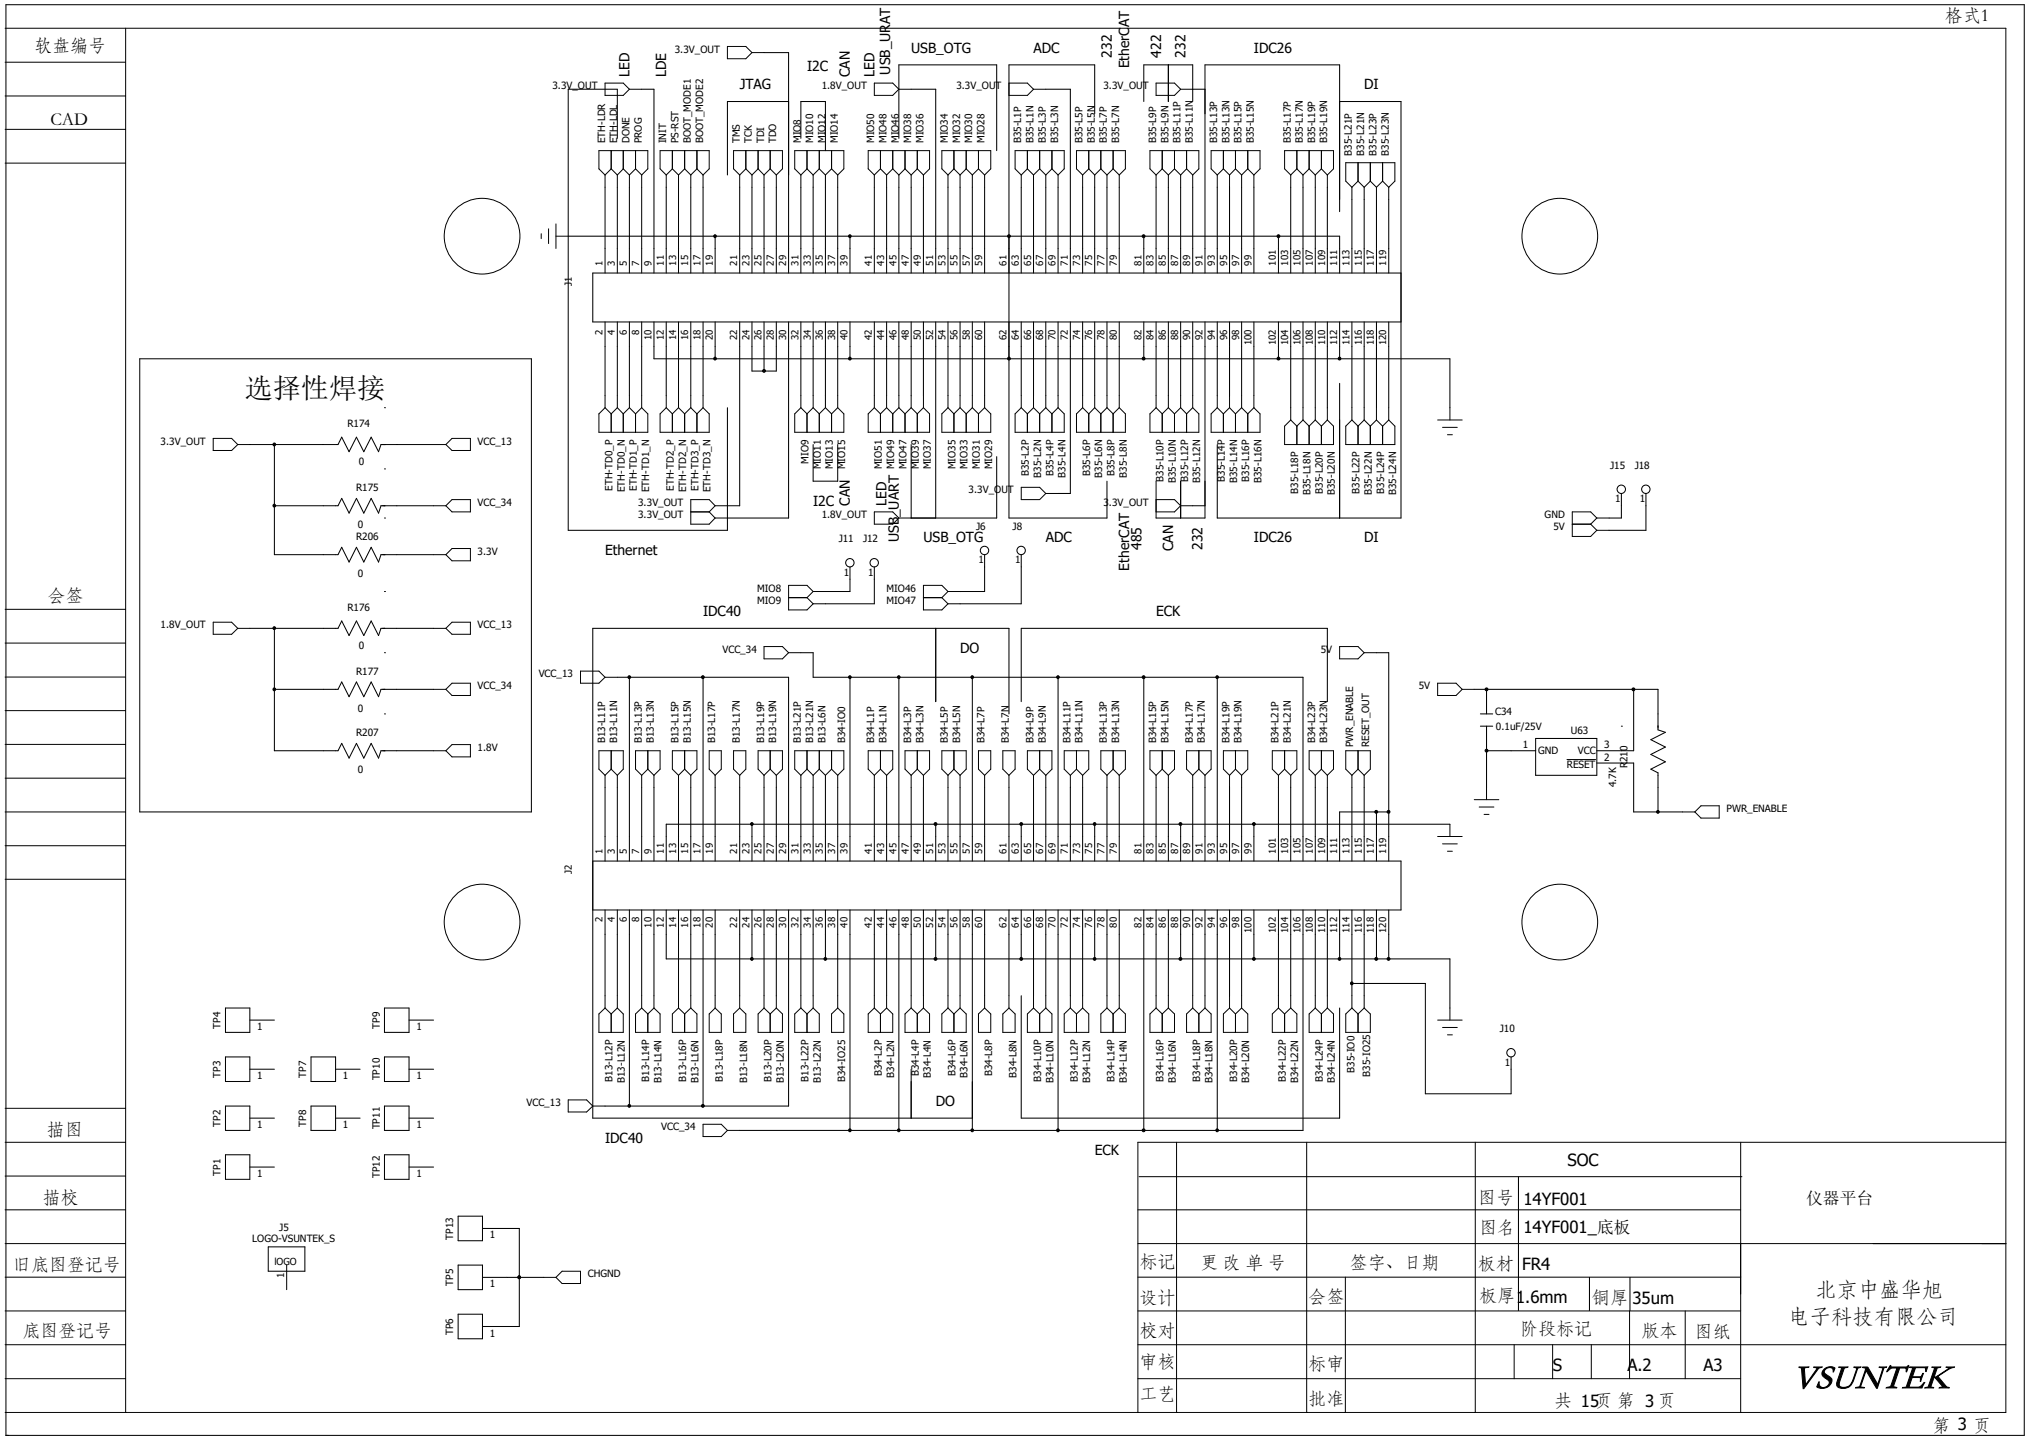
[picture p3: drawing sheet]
<svg xmlns="http://www.w3.org/2000/svg" width="420mm" height="297mm" viewBox="0 0 420 297" stroke-linecap="round" stroke-linejoin="round" font-family="sans-serif">
<defs><g id="words">
<text font-size="7.3" x="370.8" y="287.1">VSUNTEK</text>
<text font-size="5.8" x="50.7" y="82.3">选择性焊接</text>
<g font-size="4.4">
<text x="375.6" y="268">北京中盛华旭</text>
<text x="370" y="273.6">电子科技有限公司</text>
</g>
<g font-size="3.7">
<text x="402.4" y="4.4">格式1</text>
<text x="7.1" y="10.5">软盘编号</text>
<text x="10.5" y="26">CAD</text>
<text x="9.8" y="124.2">会签</text>
<text x="9.7" y="234.8">描图</text>
<text x="8.8" y="248.9">描校</text>
<text x="305.8" y="248.8">图号</text>
<text x="306" y="255.1">图名</text>
<text x="2.6" y="262.7">旧底图登记号</text>
<text x="235.8" y="262.1">标记</text>
<text x="248.4" y="262.2">更 改 单 号</text>
<text x="279.2" y="262.2">签字、日期</text>
<text x="305.8" y="262.4">板材</text>
<text x="235.8" y="269.5">设计</text>
<text x="270.7" y="269.3">会签</text>
<text x="306" y="269">板厚1.6mm</text>
<text x="329.4" y="269.5">铜厚</text>
<text x="4.6" y="276.4">底图登记号</text>
<text x="235.8" y="276.3">校对</text>
<text x="314.5" y="276">阶段标记</text>
<text x="339.6" y="276.4">版本</text>
<text x="350.6" y="276.6">图纸</text>
<text x="235.8" y="282.7">审核</text>
<text x="270.7" y="283.3">标审</text>
<text x="235.8" y="289.4">工艺</text>
<text x="270.7" y="290.4">批准</text>
<text x="321.5" y="290.8">共 15页 第 3页</text>
<text x="399.8" y="296">第 3 页</text>
</g>
<g font-size="3.5">
<text x="324.3" y="241.1">SOC</text>
<text x="315.2" y="249.3">14YF001</text>
<text x="373.7" y="249">仪器平台</text>
<text x="315.2" y="255.1">14YF001_底板</text>
<text x="314.9" y="262.7">FR4</text>
<text x="337.7" y="269.8">35um</text>
<text x="321.3" y="283.5">S</text>
<text x="336.7" y="283.5">A.2</text>
<text x="352.4" y="283.5">A3</text>
</g>
<g font-size="2.9">
<text x="188.5" y="10.9">USB_OTG</text>
<text x="213.8" y="10.9">ADC</text>
<text x="230" y="11.9" transform="rotate(-90 230 11.9)">232</text>
<text x="240.2" y="11.9" transform="rotate(-90 240.2 11.9)">422</text>
<text x="245.3" y="11.9" transform="rotate(-90 245.3 11.9)">232</text>
<text x="259.4" y="10.9">IDC26</text>
<text x="130.2" y="15.9" transform="rotate(-90 130.2 15.9)">LED</text>
<text x="137.8" y="15.9" transform="rotate(-90 137.8 15.9)">LDE</text>
<text x="167" y="14.6">I2C</text>
<text x="175.9" y="15.9" transform="rotate(-90 175.9 15.9)">CAN</text>
<text x="180.9" y="15.9" transform="rotate(-90 180.9 15.9)">LED</text>
<text x="184.2" y="15.4" transform="rotate(-90 184.2 15.4)">USB_URAT</text>
<text x="233.6" y="14.1" transform="rotate(-90 233.6 14.1)">EtherCAT</text>
<text x="153" y="18.5">JTAG</text>
<text x="282.2" y="18.5">DI</text>
<text x="168.2" y="104.6">I2C</text>
<text x="175.9" y="104.6" transform="rotate(-90 175.9 104.6)">CAN</text>
<text x="183.4" y="104.6" transform="rotate(-90 183.4 104.6)">LED</text>
<text x="186" y="112.2" transform="rotate(-90 186 112.2)">USB_UART</text>
<text x="191.1" y="112.2">USB_OTG</text>
<text x="216.4" y="112.2">ADC</text>
<text x="236.1" y="113.7" transform="rotate(-90 236.1 113.7)">485</text>
<text x="242.7" y="114" transform="rotate(-90 242.7 114)">CAN</text>
<text x="248.8" y="113.7" transform="rotate(-90 248.8 113.7)">232</text>
<text x="259.4" y="112.2">IDC26</text>
<text x="282.2" y="112.2">DI</text>
<text x="125.2" y="114.7">Ethernet</text>
<text x="233.6" y="118" transform="rotate(-90 233.6 118)">EtherCAT</text>
<text x="145.5" y="127.4">IDC40</text>
<text x="239.2" y="127.4">ECK</text>
<text x="198.6" y="135">DO</text>
<text x="193.6" y="228.8">DO</text>
<text x="125.2" y="236.3">IDC40</text>
<text x="226.5" y="238.8">ECK</text>
</g>
<g font-size="2.1">
<text x="139.6" y="10.9">3.3V_OUT</text>
<text x="114.3" y="18.5">3.3V_OUT</text>
<text x="170" y="18.5">1.8V_OUT</text>
<text x="197.9" y="18.5">3.3V_OUT</text>
<text x="228.3" y="18.5">3.3V_OUT</text>
<text x="125.2" y="29.6" transform="rotate(-90 125.2 29.6)">ETH-LDR</text>
<text x="127.7" y="29.6" transform="rotate(-90 127.7 29.6)">ETH-LDL</text>
<text x="130.2" y="29.6" transform="rotate(-90 130.2 29.6)">DONE</text>
<text x="132.8" y="29.6" transform="rotate(-90 132.8 29.6)">PROG</text>
<text x="137.8" y="29.6" transform="rotate(-90 137.8 29.6)">INIT</text>
<text x="140.4" y="29.6" transform="rotate(-90 140.4 29.6)">PS-RST</text>
<text x="142.9" y="29.6" transform="rotate(-90 142.9 29.6)">BOOT_MODE1</text>
<text x="145.5" y="29.6" transform="rotate(-90 145.5 29.6)">BOOT_MODE2</text>
<text x="153" y="29.6" transform="rotate(-90 153 29.6)">TMS</text>
<text x="155.6" y="29.6" transform="rotate(-90 155.6 29.6)">TCK</text>
<text x="158.1" y="29.6" transform="rotate(-90 158.1 29.6)">TDI</text>
<text x="160.6" y="29.6" transform="rotate(-90 160.6 29.6)">TDO</text>
<text x="165.7" y="29.6" transform="rotate(-90 165.7 29.6)">MIO8</text>
<text x="168.2" y="29.6" transform="rotate(-90 168.2 29.6)">MIO10</text>
<text x="170.8" y="29.6" transform="rotate(-90 170.8 29.6)">MIO12</text>
<text x="173.3" y="29.6" transform="rotate(-90 173.3 29.6)">MIO14</text>
<text x="180.9" y="29.6" transform="rotate(-90 180.9 29.6)">MIO50</text>
<text x="183.4" y="29.6" transform="rotate(-90 183.4 29.6)">MIO48</text>
<text x="186" y="29.6" transform="rotate(-90 186 29.6)">MIO46</text>
<text x="188.5" y="29.6" transform="rotate(-90 188.5 29.6)">MIO38</text>
<text x="191" y="29.6" transform="rotate(-90 191 29.6)">MIO36</text>
<text x="196.1" y="29.6" transform="rotate(-90 196.1 29.6)">MIO34</text>
<text x="198.6" y="29.6" transform="rotate(-90 198.6 29.6)">MIO32</text>
<text x="201.2" y="29.6" transform="rotate(-90 201.2 29.6)">MIO30</text>
<text x="203.7" y="29.6" transform="rotate(-90 203.7 29.6)">MIO28</text>
<text x="211.3" y="29.6" transform="rotate(-90 211.3 29.6)">B35-L1P</text>
<text x="213.8" y="29.6" transform="rotate(-90 213.8 29.6)">B35-L1N</text>
<text x="216.4" y="29.6" transform="rotate(-90 216.4 29.6)">B35-L3P</text>
<text x="218.9" y="29.6" transform="rotate(-90 218.9 29.6)">B35-L3N</text>
<text x="224" y="29.6" transform="rotate(-90 224 29.6)">B35-L5P</text>
<text x="226.5" y="29.6" transform="rotate(-90 226.5 29.6)">B35-L5N</text>
<text x="229" y="29.6" transform="rotate(-90 229 29.6)">B35-L7P</text>
<text x="231.6" y="29.6" transform="rotate(-90 231.6 29.6)">B35-L7N</text>
<text x="239.2" y="29.6" transform="rotate(-90 239.2 29.6)">B35-L9P</text>
<text x="241.7" y="29.6" transform="rotate(-90 241.7 29.6)">B35-L9N</text>
<text x="244.3" y="29.6" transform="rotate(-90 244.3 29.6)">B35-L11P</text>
<text x="246.8" y="29.6" transform="rotate(-90 246.8 29.6)">B35-L11N</text>
<text x="251.8" y="29.6" transform="rotate(-90 251.8 29.6)">B35-L13P</text>
<text x="254.4" y="29.6" transform="rotate(-90 254.4 29.6)">B35-L13N</text>
<text x="256.9" y="29.6" transform="rotate(-90 256.9 29.6)">B35-L15P</text>
<text x="259.4" y="29.6" transform="rotate(-90 259.4 29.6)">B35-L15N</text>
<text x="267" y="29.6" transform="rotate(-90 267 29.6)">B35-L17P</text>
<text x="269.6" y="29.6" transform="rotate(-90 269.6 29.6)">B35-L17N</text>
<text x="272.1" y="29.6" transform="rotate(-90 272.1 29.6)">B35-L19P</text>
<text x="274.6" y="29.6" transform="rotate(-90 274.6 29.6)">B35-L19N</text>
<text x="279.7" y="32.2" transform="rotate(-90 279.7 32.2)">B35-L21P</text>
<text x="282.2" y="32.2" transform="rotate(-90 282.2 32.2)">B35-L21N</text>
<text x="284.8" y="32.2" transform="rotate(-90 284.8 32.2)">B35-L23P</text>
<text x="287.3" y="32.2" transform="rotate(-90 287.3 32.2)">B35-L23N</text>
<text x="71.9" y="88.4">R174</text>
<text x="33.2" y="91.9">3.3V_OUT</text>
<text x="98.8" y="91.9">VCC_13</text>
<text x="167.3" y="95.9" transform="rotate(-90 167.3 95.9)">MIO9</text>
<text x="73.7" y="101.6">R175</text>
<text x="74.3" y="96.3">0</text>
<text x="126.7" y="101.5" transform="rotate(-90 126.7 101.5)">ETH-TD0_P</text>
<text x="129.3" y="101.8" transform="rotate(-90 129.3 101.8)">ETH-TD0_N</text>
<text x="131.8" y="101.5" transform="rotate(-90 131.8 101.5)">ETH-TD1_P</text>
<text x="134.3" y="101.8" transform="rotate(-90 134.3 101.8)">ETH-TD1_N</text>
<text x="139.4" y="101.5" transform="rotate(-90 139.4 101.5)">ETH-TD2_P</text>
<text x="141.9" y="101.8" transform="rotate(-90 141.9 101.8)">ETH-TD2_N</text>
<text x="144.5" y="101.5" transform="rotate(-90 144.5 101.5)">ETH-TD3_P</text>
<text x="147" y="101.8" transform="rotate(-90 147 101.8)">ETH-TD3_N</text>
<text x="169.8" y="97.1" transform="rotate(-90 169.8 97.1)">MIO11</text>
<text x="172.3" y="97.1" transform="rotate(-90 172.3 97.1)">MIO13</text>
<text x="174.9" y="97.1" transform="rotate(-90 174.9 97.1)">MIO15</text>
<text x="182.5" y="97.1" transform="rotate(-90 182.5 97.1)">MIO51</text>
<text x="185" y="97.1" transform="rotate(-90 185 97.1)">MIO49</text>
<text x="187.5" y="97.1" transform="rotate(-90 187.5 97.1)">MIO47</text>
<text x="190.1" y="97.1" transform="rotate(-90 190.1 97.1)">MIO39</text>
<text x="192.6" y="97.1" transform="rotate(-90 192.6 97.1)">MIO37</text>
<text x="197.7" y="97.1" transform="rotate(-90 197.7 97.1)">MIO35</text>
<text x="200.2" y="97.1" transform="rotate(-90 200.2 97.1)">MIO33</text>
<text x="202.7" y="97.1" transform="rotate(-90 202.7 97.1)">MIO31</text>
<text x="205.3" y="97.1" transform="rotate(-90 205.3 97.1)">MIO29</text>
<text x="212.8" y="98.5" transform="rotate(-90 212.8 98.5)">B35-L2P</text>
<text x="215.4" y="98.8" transform="rotate(-90 215.4 98.8)">B35-L2N</text>
<text x="217.9" y="98.5" transform="rotate(-90 217.9 98.5)">B35-L4P</text>
<text x="220.5" y="98.8" transform="rotate(-90 220.5 98.8)">B35-L4N</text>
<text x="225.5" y="98.5" transform="rotate(-90 225.5 98.5)">B35-L6P</text>
<text x="228" y="98.8" transform="rotate(-90 228 98.8)">B35-L6N</text>
<text x="230.6" y="98.5" transform="rotate(-90 230.6 98.5)">B35-L8P</text>
<text x="233.1" y="98.8" transform="rotate(-90 233.1 98.8)">B35-L8N</text>
<text x="240.7" y="99.7" transform="rotate(-90 240.7 99.7)">B35-L10P</text>
<text x="243.3" y="99.9" transform="rotate(-90 243.3 99.9)">B35-L10N</text>
<text x="245.8" y="99.7" transform="rotate(-90 245.8 99.7)">B35-L12P</text>
<text x="248.3" y="99.9" transform="rotate(-90 248.3 99.9)">B35-L12N</text>
<text x="253.4" y="99.7" transform="rotate(-90 253.4 99.7)">B35-L14P</text>
<text x="255.9" y="99.9" transform="rotate(-90 255.9 99.9)">B35-L14N</text>
<text x="258.4" y="99.7" transform="rotate(-90 258.4 99.7)">B35-L16P</text>
<text x="261" y="99.9" transform="rotate(-90 261 99.9)">B35-L16N</text>
<text x="333.1" y="97">J15</text>
<text x="338.2" y="97">J18</text>
<text x="98.8" y="104.6">VCC_34</text>
<text x="132" y="107.1">3.3V_OUT</text>
<text x="132" y="104.6">3.3V_OUT</text>
<text x="170" y="107.1">1.8V_OUT</text>
<text x="200.4" y="102.1">3.3V_OUT</text>
<text x="228.3" y="104.6">3.3V_OUT</text>
<text x="268.6" y="102.2" transform="rotate(-90 268.6 102.2)">B35-L18P</text>
<text x="271.1" y="102.4" transform="rotate(-90 271.1 102.4)">B35-L18N</text>
<text x="273.7" y="102.2" transform="rotate(-90 273.7 102.2)">B35-L20P</text>
<text x="276.2" y="102.4" transform="rotate(-90 276.2 102.4)">B35-L20N</text>
<text x="281.3" y="102.2" transform="rotate(-90 281.3 102.2)">B35-L22P</text>
<text x="283.8" y="102.4" transform="rotate(-90 283.8 102.4)">B35-L22N</text>
<text x="286.3" y="102.2" transform="rotate(-90 286.3 102.2)">B35-L24P</text>
<text x="288.9" y="102.4" transform="rotate(-90 288.9 102.4)">B35-L24N</text>
<text x="319.6" y="107.1">GND</text>
<text x="334.2" y="103.9">1</text>
<text x="339.3" y="103.9">1</text>
<text x="73.7" y="111.7">R206</text>
<text x="74" y="109.2">0</text>
<text x="173.5" y="112.2">J11</text>
<text x="178.6" y="112.2">J12</text>
<text x="201.9" y="109.7">J6</text>
<text x="209.5" y="109.7">J8</text>
<text x="321.4" y="109.7">5V</text>
<text x="74" y="119.3">0</text>
<text x="98.8" y="114.7">3.3V</text>
<text x="174.6" y="119.1">1</text>
<text x="179.6" y="119.1">1</text>
<text x="202.4" y="116.5">1</text>
<text x="210" y="116.5">1</text>
<text x="156.6" y="122.3">MIO8</text>
<text x="156.6" y="124.9">MIO9</text>
<text x="183.4" y="122.3">MIO46</text>
<text x="183.4" y="124.9">MIO47</text>
<text x="33.2" y="130">1.8V_OUT</text>
<text x="71.9" y="126.4">R176</text>
<text x="98.8" y="130">VCC_13</text>
<text x="74.3" y="134.3">0</text>
<text x="149.5" y="135">VCC_34</text>
<text x="273.3" y="135">5V</text>
<text x="73.7" y="139.6">R177</text>
<text x="98.8" y="142.6">VCC_34</text>
<text x="111.5" y="140.1">VCC_13</text>
<text x="293.5" y="142.6">5V</text>
<text x="74" y="147.2">0</text>
<text x="309.3" y="147.9">C34</text>
<text x="73.7" y="152.2">R207</text>
<text x="98.8" y="155.3">1.8V</text>
<text x="125.2" y="153.8" transform="rotate(-90 125.2 153.8)">B13-L11P</text>
<text x="127.7" y="153.8" transform="rotate(-90 127.7 153.8)">B13-L11N</text>
<text x="132.8" y="153.8" transform="rotate(-90 132.8 153.8)">B13-L13P</text>
<text x="135.3" y="153.8" transform="rotate(-90 135.3 153.8)">B13-L13N</text>
<text x="140.4" y="153.8" transform="rotate(-90 140.4 153.8)">B13-L15P</text>
<text x="142.9" y="153.8" transform="rotate(-90 142.9 153.8)">B13-L15N</text>
<text x="148" y="153.8" transform="rotate(-90 148 153.8)">B13-L17P</text>
<text x="153" y="153.8" transform="rotate(-90 153 153.8)">B13-L17N</text>
<text x="158.1" y="153.8" transform="rotate(-90 158.1 153.8)">B13-L19P</text>
<text x="160.6" y="153.8" transform="rotate(-90 160.6 153.8)">B13-L19N</text>
<text x="165.7" y="153.8" transform="rotate(-90 165.7 153.8)">B13-L21P</text>
<text x="168.2" y="153.8" transform="rotate(-90 168.2 153.8)">B13-L21N</text>
<text x="170.8" y="153.8" transform="rotate(-90 170.8 153.8)">B13-L6N</text>
<text x="174.9" y="153.8" transform="rotate(-90 174.9 153.8)">B34-IO0</text>
<text x="180.9" y="153.8" transform="rotate(-90 180.9 153.8)">B34-L1P</text>
<text x="183.4" y="153.8" transform="rotate(-90 183.4 153.8)">B34-L1N</text>
<text x="188.5" y="153.8" transform="rotate(-90 188.5 153.8)">B34-L3P</text>
<text x="191" y="153.8" transform="rotate(-90 191 153.8)">B34-L3N</text>
<text x="196.1" y="153.8" transform="rotate(-90 196.1 153.8)">B34-L5P</text>
<text x="198.6" y="153.8" transform="rotate(-90 198.6 153.8)">B34-L5N</text>
<text x="203.7" y="153.8" transform="rotate(-90 203.7 153.8)">B34-L7P</text>
<text x="208.7" y="153.8" transform="rotate(-90 208.7 153.8)">B34-L7N</text>
<text x="213.8" y="153.8" transform="rotate(-90 213.8 153.8)">B34-L9P</text>
<text x="216.4" y="153.8" transform="rotate(-90 216.4 153.8)">B34-L9N</text>
<text x="221.4" y="153.8" transform="rotate(-90 221.4 153.8)">B34-L11P</text>
<text x="224" y="153.8" transform="rotate(-90 224 153.8)">B34-L11N</text>
<text x="229" y="153.8" transform="rotate(-90 229 153.8)">B34-L13P</text>
<text x="231.6" y="153.8" transform="rotate(-90 231.6 153.8)">B34-L13N</text>
<text x="239.2" y="153.8" transform="rotate(-90 239.2 153.8)">B34-L15P</text>
<text x="241.7" y="153.8" transform="rotate(-90 241.7 153.8)">B34-L15N</text>
<text x="246.8" y="153.8" transform="rotate(-90 246.8 153.8)">B34-L17P</text>
<text x="249.3" y="153.8" transform="rotate(-90 249.3 153.8)">B34-L17N</text>
<text x="254.4" y="153.8" transform="rotate(-90 254.4 153.8)">B34-L19P</text>
<text x="256.9" y="153.8" transform="rotate(-90 256.9 153.8)">B34-L19N</text>
<text x="264.5" y="153.8" transform="rotate(-90 264.5 153.8)">B34-L21P</text>
<text x="267" y="153.8" transform="rotate(-90 267 153.8)">B34-L21N</text>
<text x="272.1" y="153.8" transform="rotate(-90 272.1 153.8)">B34-L23P</text>
<text x="274.6" y="153.8" transform="rotate(-90 274.6 153.8)">B34-L23N</text>
<text x="280" y="154.5" transform="rotate(-90 280 154.5)">PWR_ENABLE</text>
<text x="283.2" y="154.5" transform="rotate(-90 283.2 154.5)">RESET_OUT</text>
<text x="309.5" y="151">0.1uF/25V</text>
<text x="315" y="154.8">1</text>
<text x="325" y="151.7">U63</text>
<text x="331.9" y="154.8">3</text>
<text x="74" y="159.9">0</text>
<text x="318.2" y="156">GND</text>
<text x="324.2" y="158.8">RESET</text>
<text x="326.4" y="156">VCC</text>
<text x="331.9" y="157.3">2</text>
<text x="336.7" y="158.9" transform="rotate(-90 336.7 158.9)">R210</text>
<text x="334.4" y="162.9" transform="rotate(-90 334.4 162.9)">4.7K</text>
<text x="357.2" y="167.9">PWR_ENABLE</text>
<text x="45.6" y="212.8" transform="rotate(-90 45.6 212.8)">TP4</text>
<text x="53.2" y="213.1">1</text>
<text x="78.6" y="212.8" transform="rotate(-90 78.6 212.8)">TP9</text>
<text x="86.1" y="213.1">1</text>
<text x="310.3" y="213.5">J10</text>
<text x="280.2" y="221.9" transform="rotate(-90 280.2 221.9)">B35-IO0</text>
<text x="311.4" y="220.4">1</text>
<text x="45.6" y="222.9" transform="rotate(-90 45.6 222.9)">TP3</text>
<text x="53.2" y="223.2">1</text>
<text x="63.3" y="222.9" transform="rotate(-90 63.3 222.9)">TP7</text>
<text x="71" y="223.2">1</text>
<text x="78.6" y="223.5" transform="rotate(-90 78.6 223.5)">TP10</text>
<text x="86.1" y="223.2">1</text>
<text x="126.7" y="223.8" transform="rotate(-90 126.7 223.8)">B13-L12P</text>
<text x="129.3" y="224" transform="rotate(-90 129.3 224)">B13-L12N</text>
<text x="134.3" y="223.8" transform="rotate(-90 134.3 223.8)">B13-L14P</text>
<text x="136.9" y="224" transform="rotate(-90 136.9 224)">B13-L14N</text>
<text x="141.9" y="223.8" transform="rotate(-90 141.9 223.8)">B13-L16P</text>
<text x="144.5" y="224" transform="rotate(-90 144.5 224)">B13-L16N</text>
<text x="149.5" y="223.8" transform="rotate(-90 149.5 223.8)">B13-L18P</text>
<text x="154.6" y="224" transform="rotate(-90 154.6 224)">B13-L18N</text>
<text x="159.6" y="223.8" transform="rotate(-90 159.6 223.8)">B13-L20P</text>
<text x="162.2" y="224" transform="rotate(-90 162.2 224)">B13-L20N</text>
<text x="167.3" y="223.8" transform="rotate(-90 167.3 223.8)">B13-L22P</text>
<text x="169.8" y="224" transform="rotate(-90 169.8 224)">B13-L22N</text>
<text x="174.9" y="223.9" transform="rotate(-90 174.9 223.9)">B34-IO25</text>
<text x="182.5" y="222.6" transform="rotate(-90 182.5 222.6)">B34-L2P</text>
<text x="185" y="222.9" transform="rotate(-90 185 222.9)">B34-L2N</text>
<text x="190.1" y="222.6" transform="rotate(-90 190.1 222.6)">B34-L4P</text>
<text x="192.6" y="222.9" transform="rotate(-90 192.6 222.9)">B34-L4N</text>
<text x="197.7" y="222.6" transform="rotate(-90 197.7 222.6)">B34-L6P</text>
<text x="200.2" y="222.9" transform="rotate(-90 200.2 222.9)">B34-L6N</text>
<text x="205.3" y="222.6" transform="rotate(-90 205.3 222.6)">B34-L8P</text>
<text x="210.3" y="222.9" transform="rotate(-90 210.3 222.9)">B34-L8N</text>
<text x="215.4" y="223.8" transform="rotate(-90 215.4 223.8)">B34-L10P</text>
<text x="217.9" y="224" transform="rotate(-90 217.9 224)">B34-L10N</text>
<text x="223" y="223.8" transform="rotate(-90 223 223.8)">B34-L12P</text>
<text x="225.5" y="224" transform="rotate(-90 225.5 224)">B34-L12N</text>
<text x="230.6" y="223.8" transform="rotate(-90 230.6 223.8)">B34-L14P</text>
<text x="233.1" y="224" transform="rotate(-90 233.1 224)">B34-L14N</text>
<text x="240.7" y="223.8" transform="rotate(-90 240.7 223.8)">B34-L16P</text>
<text x="243.3" y="224" transform="rotate(-90 243.3 224)">B34-L16N</text>
<text x="248.3" y="223.8" transform="rotate(-90 248.3 223.8)">B34-L18P</text>
<text x="250.9" y="224" transform="rotate(-90 250.9 224)">B34-L18N</text>
<text x="255.9" y="223.8" transform="rotate(-90 255.9 223.8)">B34-L20P</text>
<text x="258.4" y="224" transform="rotate(-90 258.4 224)">B34-L20N</text>
<text x="266.1" y="223.8" transform="rotate(-90 266.1 223.8)">B34-L22P</text>
<text x="268.6" y="224" transform="rotate(-90 268.6 224)">B34-L22N</text>
<text x="273.7" y="223.8" transform="rotate(-90 273.7 223.8)">B34-L24P</text>
<text x="276.2" y="224" transform="rotate(-90 276.2 224)">B34-L24N</text>
<text x="283.5" y="222.7" transform="rotate(-90 283.5 222.7)">B35-IO25</text>
<text x="45.6" y="233" transform="rotate(-90 45.6 233)">TP2</text>
<text x="53.2" y="233.3">1</text>
<text x="63.3" y="233" transform="rotate(-90 63.3 233)">TP8</text>
<text x="71" y="233.3">1</text>
<text x="78.6" y="233.6" transform="rotate(-90 78.6 233.6)">TP11</text>
<text x="86.1" y="233.3">1</text>
<text x="108.9" y="228.8">VCC_13</text>
<text x="136.8" y="233.8">VCC_34</text>
<text x="45.6" y="243.2" transform="rotate(-90 45.6 243.2)">TP1</text>
<text x="53.2" y="243.5">1</text>
<text x="78.6" y="243.7" transform="rotate(-90 78.6 243.7)">TP12</text>
<text x="86.1" y="243.5">1</text>
<text x="52.2" y="256.9">LOGO-VSUNTEK_S</text>
<text x="57.8" y="254.6">J5</text>
<text x="93.8" y="256.4" transform="rotate(-90 93.8 256.4)">TP13</text>
<text x="101.3" y="256.2">1</text>
<text x="58.8" y="264.3" transform="rotate(-90 58.8 264.3)">1</text>
<text x="93.8" y="266" transform="rotate(-90 93.8 266)">TP5</text>
<text x="101.3" y="266.3">1</text>
<text x="121.6" y="264.2">CHGND</text>
<text x="93.8" y="276.1" transform="rotate(-90 93.8 276.1)">TP6</text>
<text x="101.3" y="276.4">1</text>
</g>
<g font-size="2">
<text x="118.3" y="59.2" transform="rotate(-90 118.3 59.2)">J1</text>
<text x="124.7" y="54.9" transform="rotate(-90 124.7 54.9)">1</text>
<text x="127.2" y="54.9" transform="rotate(-90 127.2 54.9)">3</text>
<text x="129.7" y="54.9" transform="rotate(-90 129.7 54.9)">5</text>
<text x="132.2" y="54.9" transform="rotate(-90 132.2 54.9)">7</text>
<text x="134.8" y="54.9" transform="rotate(-90 134.8 54.9)">9</text>
<text x="137.3" y="54.9" transform="rotate(-90 137.3 54.9)">11</text>
<text x="139.9" y="54.9" transform="rotate(-90 139.9 54.9)">13</text>
<text x="142.4" y="54.9" transform="rotate(-90 142.4 54.9)">15</text>
<text x="144.9" y="54.9" transform="rotate(-90 144.9 54.9)">17</text>
<text x="147.5" y="54.9" transform="rotate(-90 147.5 54.9)">19</text>
<text x="152.5" y="54.9" transform="rotate(-90 152.5 54.9)">21</text>
<text x="155.1" y="54.9" transform="rotate(-90 155.1 54.9)">23</text>
<text x="157.6" y="54.9" transform="rotate(-90 157.6 54.9)">25</text>
<text x="160.1" y="54.9" transform="rotate(-90 160.1 54.9)">27</text>
<text x="162.6" y="54.9" transform="rotate(-90 162.6 54.9)">29</text>
<text x="165.2" y="54.9" transform="rotate(-90 165.2 54.9)">31</text>
<text x="167.7" y="54.9" transform="rotate(-90 167.7 54.9)">33</text>
<text x="170.3" y="54.9" transform="rotate(-90 170.3 54.9)">35</text>
<text x="172.8" y="54.9" transform="rotate(-90 172.8 54.9)">37</text>
<text x="175.3" y="54.9" transform="rotate(-90 175.3 54.9)">39</text>
<text x="180.4" y="54.9" transform="rotate(-90 180.4 54.9)">41</text>
<text x="182.9" y="54.9" transform="rotate(-90 182.9 54.9)">43</text>
<text x="185.5" y="54.9" transform="rotate(-90 185.5 54.9)">45</text>
<text x="188" y="54.9" transform="rotate(-90 188 54.9)">47</text>
<text x="190.5" y="54.9" transform="rotate(-90 190.5 54.9)">49</text>
<text x="193.1" y="54.9" transform="rotate(-90 193.1 54.9)">51</text>
<text x="195.6" y="54.9" transform="rotate(-90 195.6 54.9)">53</text>
<text x="198.1" y="54.9" transform="rotate(-90 198.1 54.9)">55</text>
<text x="200.7" y="54.9" transform="rotate(-90 200.7 54.9)">57</text>
<text x="203.2" y="54.9" transform="rotate(-90 203.2 54.9)">59</text>
<text x="208.2" y="54.9" transform="rotate(-90 208.2 54.9)">61</text>
<text x="210.8" y="54.9" transform="rotate(-90 210.8 54.9)">63</text>
<text x="213.3" y="54.9" transform="rotate(-90 213.3 54.9)">65</text>
<text x="215.9" y="54.9" transform="rotate(-90 215.9 54.9)">67</text>
<text x="218.4" y="54.9" transform="rotate(-90 218.4 54.9)">69</text>
<text x="220.9" y="54.9" transform="rotate(-90 220.9 54.9)">71</text>
<text x="223.5" y="54.9" transform="rotate(-90 223.5 54.9)">73</text>
<text x="226" y="54.9" transform="rotate(-90 226 54.9)">75</text>
<text x="228.5" y="54.9" transform="rotate(-90 228.5 54.9)">77</text>
<text x="231.1" y="54.9" transform="rotate(-90 231.1 54.9)">79</text>
<text x="236.1" y="54.9" transform="rotate(-90 236.1 54.9)">81</text>
<text x="238.7" y="54.9" transform="rotate(-90 238.7 54.9)">83</text>
<text x="241.2" y="54.9" transform="rotate(-90 241.2 54.9)">85</text>
<text x="243.8" y="54.9" transform="rotate(-90 243.8 54.9)">87</text>
<text x="246.2" y="54.9" transform="rotate(-90 246.2 54.9)">89</text>
<text x="248.8" y="54.9" transform="rotate(-90 248.8 54.9)">91</text>
<text x="251.3" y="54.9" transform="rotate(-90 251.3 54.9)">93</text>
<text x="253.9" y="54.9" transform="rotate(-90 253.9 54.9)">95</text>
<text x="256.4" y="54.9" transform="rotate(-90 256.4 54.9)">97</text>
<text x="258.9" y="54.9" transform="rotate(-90 258.9 54.9)">99</text>
<text x="264" y="54.9" transform="rotate(-90 264 54.9)">101</text>
<text x="266.5" y="54.9" transform="rotate(-90 266.5 54.9)">103</text>
<text x="269.1" y="54.9" transform="rotate(-90 269.1 54.9)">105</text>
<text x="271.6" y="54.9" transform="rotate(-90 271.6 54.9)">107</text>
<text x="274.1" y="54.9" transform="rotate(-90 274.1 54.9)">109</text>
<text x="276.6" y="54.9" transform="rotate(-90 276.6 54.9)">111</text>
<text x="279.2" y="54.9" transform="rotate(-90 279.2 54.9)">113</text>
<text x="281.7" y="54.9" transform="rotate(-90 281.7 54.9)">115</text>
<text x="284.3" y="54.9" transform="rotate(-90 284.3 54.9)">117</text>
<text x="286.8" y="54.9" transform="rotate(-90 286.8 54.9)">119</text>
<text x="124.7" y="69.2" transform="rotate(-90 124.7 69.2)">2</text>
<text x="127.2" y="69.2" transform="rotate(-90 127.2 69.2)">4</text>
<text x="129.7" y="69.2" transform="rotate(-90 129.7 69.2)">6</text>
<text x="132.2" y="69.2" transform="rotate(-90 132.2 69.2)">8</text>
<text x="134.8" y="70.3" transform="rotate(-90 134.8 70.3)">10</text>
<text x="137.3" y="70.3" transform="rotate(-90 137.3 70.3)">12</text>
<text x="139.9" y="70.3" transform="rotate(-90 139.9 70.3)">14</text>
<text x="142.4" y="70.3" transform="rotate(-90 142.4 70.3)">16</text>
<text x="144.9" y="70.3" transform="rotate(-90 144.9 70.3)">18</text>
<text x="147.5" y="70.3" transform="rotate(-90 147.5 70.3)">20</text>
<text x="152.5" y="70.3" transform="rotate(-90 152.5 70.3)">22</text>
<text x="155.1" y="70.3" transform="rotate(-90 155.1 70.3)">24</text>
<text x="157.6" y="70.3" transform="rotate(-90 157.6 70.3)">26</text>
<text x="160.1" y="70.3" transform="rotate(-90 160.1 70.3)">28</text>
<text x="162.6" y="70.3" transform="rotate(-90 162.6 70.3)">30</text>
<text x="165.2" y="70.3" transform="rotate(-90 165.2 70.3)">32</text>
<text x="167.7" y="70.3" transform="rotate(-90 167.7 70.3)">34</text>
<text x="170.3" y="70.3" transform="rotate(-90 170.3 70.3)">36</text>
<text x="172.8" y="70.3" transform="rotate(-90 172.8 70.3)">38</text>
<text x="175.3" y="70.3" transform="rotate(-90 175.3 70.3)">40</text>
<text x="180.4" y="70.3" transform="rotate(-90 180.4 70.3)">42</text>
<text x="182.9" y="70.3" transform="rotate(-90 182.9 70.3)">44</text>
<text x="185.5" y="70.3" transform="rotate(-90 185.5 70.3)">46</text>
<text x="188" y="70.3" transform="rotate(-90 188 70.3)">48</text>
<text x="190.5" y="70.3" transform="rotate(-90 190.5 70.3)">50</text>
<text x="193.1" y="70.3" transform="rotate(-90 193.1 70.3)">52</text>
<text x="195.6" y="70.3" transform="rotate(-90 195.6 70.3)">54</text>
<text x="198.1" y="70.3" transform="rotate(-90 198.1 70.3)">56</text>
<text x="200.7" y="70.3" transform="rotate(-90 200.7 70.3)">58</text>
<text x="203.2" y="70.3" transform="rotate(-90 203.2 70.3)">60</text>
<text x="208.2" y="70.3" transform="rotate(-90 208.2 70.3)">62</text>
<text x="210.8" y="70.3" transform="rotate(-90 210.8 70.3)">64</text>
<text x="213.3" y="70.3" transform="rotate(-90 213.3 70.3)">66</text>
<text x="215.9" y="70.3" transform="rotate(-90 215.9 70.3)">68</text>
<text x="218.4" y="70.3" transform="rotate(-90 218.4 70.3)">70</text>
<text x="220.9" y="70.3" transform="rotate(-90 220.9 70.3)">72</text>
<text x="223.5" y="70.3" transform="rotate(-90 223.5 70.3)">74</text>
<text x="226" y="70.3" transform="rotate(-90 226 70.3)">76</text>
<text x="228.5" y="70.3" transform="rotate(-90 228.5 70.3)">78</text>
<text x="231.1" y="70.3" transform="rotate(-90 231.1 70.3)">80</text>
<text x="236.1" y="70.3" transform="rotate(-90 236.1 70.3)">82</text>
<text x="238.7" y="70.3" transform="rotate(-90 238.7 70.3)">84</text>
<text x="241.2" y="70.3" transform="rotate(-90 241.2 70.3)">86</text>
<text x="243.8" y="70.3" transform="rotate(-90 243.8 70.3)">88</text>
<text x="246.2" y="70.3" transform="rotate(-90 246.2 70.3)">90</text>
<text x="248.8" y="70.3" transform="rotate(-90 248.8 70.3)">92</text>
<text x="251.3" y="70.3" transform="rotate(-90 251.3 70.3)">94</text>
<text x="253.9" y="70.3" transform="rotate(-90 253.9 70.3)">96</text>
<text x="256.4" y="70.3" transform="rotate(-90 256.4 70.3)">98</text>
<text x="258.9" y="71.4" transform="rotate(-90 258.9 71.4)">100</text>
<text x="264" y="71.4" transform="rotate(-90 264 71.4)">102</text>
<text x="266.5" y="71.4" transform="rotate(-90 266.5 71.4)">104</text>
<text x="269.1" y="71.4" transform="rotate(-90 269.1 71.4)">106</text>
<text x="271.6" y="71.4" transform="rotate(-90 271.6 71.4)">108</text>
<text x="274.1" y="71.4" transform="rotate(-90 274.1 71.4)">110</text>
<text x="276.6" y="71.4" transform="rotate(-90 276.6 71.4)">112</text>
<text x="279.2" y="71.4" transform="rotate(-90 279.2 71.4)">114</text>
<text x="281.7" y="71.4" transform="rotate(-90 281.7 71.4)">116</text>
<text x="284.3" y="71.4" transform="rotate(-90 284.3 71.4)">118</text>
<text x="286.8" y="71.4" transform="rotate(-90 286.8 71.4)">120</text>
<text x="124.7" y="176.6" transform="rotate(-90 124.7 176.6)">1</text>
<text x="127.2" y="176.6" transform="rotate(-90 127.2 176.6)">3</text>
<text x="129.7" y="176.6" transform="rotate(-90 129.7 176.6)">5</text>
<text x="132.2" y="176.6" transform="rotate(-90 132.2 176.6)">7</text>
<text x="134.8" y="176.6" transform="rotate(-90 134.8 176.6)">9</text>
<text x="137.3" y="176.6" transform="rotate(-90 137.3 176.6)">11</text>
<text x="139.9" y="176.6" transform="rotate(-90 139.9 176.6)">13</text>
<text x="142.4" y="176.6" transform="rotate(-90 142.4 176.6)">15</text>
<text x="144.9" y="176.6" transform="rotate(-90 144.9 176.6)">17</text>
<text x="147.5" y="176.6" transform="rotate(-90 147.5 176.6)">19</text>
<text x="152.5" y="176.6" transform="rotate(-90 152.5 176.6)">21</text>
<text x="155.1" y="176.6" transform="rotate(-90 155.1 176.6)">23</text>
<text x="157.6" y="176.6" transform="rotate(-90 157.6 176.6)">25</text>
<text x="160.1" y="176.6" transform="rotate(-90 160.1 176.6)">27</text>
<text x="162.6" y="176.6" transform="rotate(-90 162.6 176.6)">29</text>
<text x="165.2" y="176.6" transform="rotate(-90 165.2 176.6)">31</text>
<text x="167.7" y="176.6" transform="rotate(-90 167.7 176.6)">33</text>
<text x="170.3" y="176.6" transform="rotate(-90 170.3 176.6)">35</text>
<text x="172.8" y="176.6" transform="rotate(-90 172.8 176.6)">37</text>
<text x="175.3" y="176.6" transform="rotate(-90 175.3 176.6)">39</text>
<text x="180.4" y="176.6" transform="rotate(-90 180.4 176.6)">41</text>
<text x="182.9" y="176.6" transform="rotate(-90 182.9 176.6)">43</text>
<text x="185.5" y="176.6" transform="rotate(-90 185.5 176.6)">45</text>
<text x="188" y="176.6" transform="rotate(-90 188 176.6)">47</text>
<text x="190.5" y="176.6" transform="rotate(-90 190.5 176.6)">49</text>
<text x="193.1" y="176.6" transform="rotate(-90 193.1 176.6)">51</text>
<text x="195.6" y="176.6" transform="rotate(-90 195.6 176.6)">53</text>
<text x="198.1" y="176.6" transform="rotate(-90 198.1 176.6)">55</text>
<text x="200.7" y="176.6" transform="rotate(-90 200.7 176.6)">57</text>
<text x="203.2" y="176.6" transform="rotate(-90 203.2 176.6)">59</text>
<text x="208.2" y="176.6" transform="rotate(-90 208.2 176.6)">61</text>
<text x="210.8" y="176.6" transform="rotate(-90 210.8 176.6)">63</text>
<text x="213.3" y="176.6" transform="rotate(-90 213.3 176.6)">65</text>
<text x="215.9" y="176.6" transform="rotate(-90 215.9 176.6)">67</text>
<text x="218.4" y="176.6" transform="rotate(-90 218.4 176.6)">69</text>
<text x="220.9" y="176.6" transform="rotate(-90 220.9 176.6)">71</text>
<text x="223.5" y="176.6" transform="rotate(-90 223.5 176.6)">73</text>
<text x="226" y="176.6" transform="rotate(-90 226 176.6)">75</text>
<text x="228.5" y="176.6" transform="rotate(-90 228.5 176.6)">77</text>
<text x="231.1" y="176.6" transform="rotate(-90 231.1 176.6)">79</text>
<text x="236.1" y="176.6" transform="rotate(-90 236.1 176.6)">81</text>
<text x="238.7" y="176.6" transform="rotate(-90 238.7 176.6)">83</text>
<text x="241.2" y="176.6" transform="rotate(-90 241.2 176.6)">85</text>
<text x="243.8" y="176.6" transform="rotate(-90 243.8 176.6)">87</text>
<text x="246.2" y="176.6" transform="rotate(-90 246.2 176.6)">89</text>
<text x="248.8" y="176.6" transform="rotate(-90 248.8 176.6)">91</text>
<text x="251.3" y="176.6" transform="rotate(-90 251.3 176.6)">93</text>
<text x="253.9" y="176.6" transform="rotate(-90 253.9 176.6)">95</text>
<text x="256.4" y="176.6" transform="rotate(-90 256.4 176.6)">97</text>
<text x="258.9" y="176.6" transform="rotate(-90 258.9 176.6)">99</text>
<text x="264" y="176.6" transform="rotate(-90 264 176.6)">101</text>
<text x="266.5" y="176.6" transform="rotate(-90 266.5 176.6)">103</text>
<text x="269.1" y="176.6" transform="rotate(-90 269.1 176.6)">105</text>
<text x="271.6" y="176.6" transform="rotate(-90 271.6 176.6)">107</text>
<text x="274.1" y="176.6" transform="rotate(-90 274.1 176.6)">109</text>
<text x="276.6" y="176.6" transform="rotate(-90 276.6 176.6)">111</text>
<text x="279.2" y="176.6" transform="rotate(-90 279.2 176.6)">113</text>
<text x="281.7" y="176.6" transform="rotate(-90 281.7 176.6)">115</text>
<text x="284.3" y="176.6" transform="rotate(-90 284.3 176.6)">117</text>
<text x="286.8" y="176.6" transform="rotate(-90 286.8 176.6)">119</text>
<text x="118.3" y="180.8" transform="rotate(-90 118.3 180.8)">J2</text>
<text x="124.7" y="190.8" transform="rotate(-90 124.7 190.8)">2</text>
<text x="127.2" y="190.8" transform="rotate(-90 127.2 190.8)">4</text>
<text x="129.7" y="190.8" transform="rotate(-90 129.7 190.8)">6</text>
<text x="132.2" y="190.8" transform="rotate(-90 132.2 190.8)">8</text>
<text x="134.8" y="191.9" transform="rotate(-90 134.8 191.9)">10</text>
<text x="137.3" y="191.9" transform="rotate(-90 137.3 191.9)">12</text>
<text x="139.9" y="191.9" transform="rotate(-90 139.9 191.9)">14</text>
<text x="142.4" y="191.9" transform="rotate(-90 142.4 191.9)">16</text>
<text x="144.9" y="191.9" transform="rotate(-90 144.9 191.9)">18</text>
<text x="147.5" y="191.9" transform="rotate(-90 147.5 191.9)">20</text>
<text x="152.5" y="191.9" transform="rotate(-90 152.5 191.9)">22</text>
<text x="155.1" y="191.9" transform="rotate(-90 155.1 191.9)">24</text>
<text x="157.6" y="191.9" transform="rotate(-90 157.6 191.9)">26</text>
<text x="160.1" y="191.9" transform="rotate(-90 160.1 191.9)">28</text>
<text x="162.6" y="191.9" transform="rotate(-90 162.6 191.9)">30</text>
<text x="165.2" y="191.9" transform="rotate(-90 165.2 191.9)">32</text>
<text x="167.7" y="191.9" transform="rotate(-90 167.7 191.9)">34</text>
<text x="170.3" y="191.9" transform="rotate(-90 170.3 191.9)">36</text>
<text x="172.8" y="191.9" transform="rotate(-90 172.8 191.9)">38</text>
<text x="175.3" y="191.9" transform="rotate(-90 175.3 191.9)">40</text>
<text x="180.4" y="191.9" transform="rotate(-90 180.4 191.9)">42</text>
<text x="182.9" y="191.9" transform="rotate(-90 182.9 191.9)">44</text>
<text x="185.5" y="191.9" transform="rotate(-90 185.5 191.9)">46</text>
<text x="188" y="191.9" transform="rotate(-90 188 191.9)">48</text>
<text x="190.5" y="191.9" transform="rotate(-90 190.5 191.9)">50</text>
<text x="193.1" y="191.9" transform="rotate(-90 193.1 191.9)">52</text>
<text x="195.6" y="191.9" transform="rotate(-90 195.6 191.9)">54</text>
<text x="198.1" y="191.9" transform="rotate(-90 198.1 191.9)">56</text>
<text x="200.7" y="191.9" transform="rotate(-90 200.7 191.9)">58</text>
<text x="203.2" y="191.9" transform="rotate(-90 203.2 191.9)">60</text>
<text x="208.2" y="191.9" transform="rotate(-90 208.2 191.9)">62</text>
<text x="210.8" y="191.9" transform="rotate(-90 210.8 191.9)">64</text>
<text x="213.3" y="191.9" transform="rotate(-90 213.3 191.9)">66</text>
<text x="215.9" y="191.9" transform="rotate(-90 215.9 191.9)">68</text>
<text x="218.4" y="191.9" transform="rotate(-90 218.4 191.9)">70</text>
<text x="220.9" y="191.9" transform="rotate(-90 220.9 191.9)">72</text>
<text x="223.5" y="191.9" transform="rotate(-90 223.5 191.9)">74</text>
<text x="226" y="191.9" transform="rotate(-90 226 191.9)">76</text>
<text x="228.5" y="191.9" transform="rotate(-90 228.5 191.9)">78</text>
<text x="231.1" y="191.9" transform="rotate(-90 231.1 191.9)">80</text>
<text x="236.1" y="191.9" transform="rotate(-90 236.1 191.9)">82</text>
<text x="238.7" y="191.9" transform="rotate(-90 238.7 191.9)">84</text>
<text x="241.2" y="191.9" transform="rotate(-90 241.2 191.9)">86</text>
<text x="243.8" y="191.9" transform="rotate(-90 243.8 191.9)">88</text>
<text x="246.2" y="191.9" transform="rotate(-90 246.2 191.9)">90</text>
<text x="248.8" y="191.9" transform="rotate(-90 248.8 191.9)">92</text>
<text x="251.3" y="191.9" transform="rotate(-90 251.3 191.9)">94</text>
<text x="253.9" y="191.9" transform="rotate(-90 253.9 191.9)">96</text>
<text x="256.4" y="191.9" transform="rotate(-90 256.4 191.9)">98</text>
<text x="258.9" y="193" transform="rotate(-90 258.9 193)">100</text>
<text x="264" y="193" transform="rotate(-90 264 193)">102</text>
<text x="266.5" y="193" transform="rotate(-90 266.5 193)">104</text>
<text x="269.1" y="193" transform="rotate(-90 269.1 193)">106</text>
<text x="271.6" y="193" transform="rotate(-90 271.6 193)">108</text>
<text x="274.1" y="193" transform="rotate(-90 274.1 193)">110</text>
<text x="276.6" y="193" transform="rotate(-90 276.6 193)">112</text>
<text x="279.2" y="193" transform="rotate(-90 279.2 193)">114</text>
<text x="281.7" y="193" transform="rotate(-90 281.7 193)">116</text>
<text x="284.3" y="193" transform="rotate(-90 284.3 193)">118</text>
<text x="286.8" y="193" transform="rotate(-90 286.8 193)">120</text>
<text x="56.8" y="261.7">lOGO</text>
</g>
</g></defs>
<g fill="none" stroke="#000" stroke-width=".21">
<path d="M1.1 12.9h24.9M1.1 19.9h24.9M1.1 5.8h413.9v286.3h-413.9M1.2 1h417.6v295.9h-417.6zM26 5.8v286.3M125.2 17.2h3.7l1.3 1.3-1.3 1.2h-3.7zM130.2 18.5h5.1v38M150.5 9.6h3.8l1.3 1.3-1.3 1.2h-3.8zM155.6 10.9h7.6v45.6M180.9 17.2h3.8l1.3 1.3-1.3 1.2h-3.8zM186 18.5h7.6v38M208.7 17.2h3.9l1.2 1.3"/>
<path d="M213.8 18.5h7.6v38M213.8 18.5l-1.2 1.2h-3.9M239.2 17.2h3.8l1.3 1.3-1.3 1.2h-3.8zM241.7 13.4v7.6M244.3 18.5h5M1.1 26.8h24.9M1.1 33.7h24.9M125.2 36.2v20.3M125.2 36.2l-1.3-1.3v-3.7h10.1v3.7l-1.2 1.3M126.4 31.2v3.7M126.4 34.9l-1.2 1.3M126.4 34.9l1.3 1.3"/>
<path d="M127.7 28.6v-10.1h-10.1v91.2h32.9v-25.4M127.7 36.2v20.3M128.9 31.2v3.7M128.9 34.9l-1.2 1.3M128.9 34.9l1.3 1.3M130.2 36.2v20.3M131.5 31.2v3.7M131.5 34.9l-1.3 1.3M131.5 34.9l1.3 1.3M132.8 36.2v20.3M137.8 36.2v20.3M137.8 36.2l-1.2-1.3v-3.7h10.1v3.7l-1.2 1.3"/>
<path d="M139.1 31.2v3.7M139.1 34.9l-1.3 1.3M139.1 34.9l1.3 1.3M140.4 36.2v20.3M141.6 31.2v3.7M141.6 34.9l-1.2 1.3M141.6 34.9l1.3 1.3M142.9 36.2v20.3M144.2 31.2v3.7M144.2 34.9l-1.3 1.3M144.2 34.9l1.3 1.3M145.5 36.2v20.3"/>
<path d="M153 36.2v20.3M153 36.2l-1.2-1.3v-3.7h10.1v3.7l-1.3 1.3M154.3 34.9l-1.3 1.3M154.3 31.2v3.7M154.3 34.9l1.3 1.3M155.6 36.2v20.3M156.8 34.9l-1.2 1.3M156.8 31.2v3.7M156.8 34.9l1.3 1.3M158.1 36.2v20.3M159.3 34.9l-1.2 1.3M159.3 31.2v3.7"/>
<path d="M159.3 34.9l1.3 1.3M160.6 36.2v20.3M163.2 21h-12.7v15.2M165.7 28.6v-7.6h5.1v10.2M165.7 36.2v20.3M165.7 36.2l-1.3-1.3v-3.7h10.2v3.7l-1.3 1.3M167 31.2v3.7M167 34.9l-1.3 1.3M167 34.9l1.2 1.3M168.2 36.2v20.3M169.5 31.2v3.7M169.5 34.9l-1.3 1.3"/>
<path d="M169.5 34.9l1.3 1.3M170.8 36.2v20.3M172 31.2v3.7M172 34.9l-1.2 1.3M172 34.9l1.3 1.3M173.3 36.2v20.3M180.9 36.2v20.3M180.9 36.2l-1.3-1.3v-3.7h12.7v3.7l-1.2 1.3M182.2 34.9l-1.3 1.3M182.2 31.2v3.7M182.2 34.9l1.2 1.3M183.4 36.2v20.3"/>
<path d="M184.7 31.2v3.7M184.7 34.9l-1.3 1.3M184.7 34.9l1.3 1.3M186 28.6v-15.2h20.2v17.8M186 36.2v20.3M187.2 31.2v3.7M187.2 34.9l1.3 1.3M187.2 34.9l-1.2 1.3M188.5 36.2v20.3M189.8 34.9l-1.3 1.3M189.8 31.2v3.7M189.8 34.9l1.3 1.3"/>
<path d="M191.1 36.2v20.3M196.1 36.2v20.3M196.1 36.2l-1.2-1.3v-3.7h10.1v3.7l-1.3 1.3M197.4 31.2v3.7M197.4 34.9l-1.3 1.3M197.4 34.9l1.2 1.3M198.6 36.2v20.3M199.9 31.2v3.7M199.9 34.9l-1.3 1.3M199.9 34.9l1.3 1.3M201.2 36.2v20.3M202.4 31.2v3.7"/>
<path d="M202.4 34.9l-1.2 1.3M202.4 34.9l1.3 1.3M203.7 36.2v20.3M211.3 36.2v20.3M211.3 36.2l-1.3-1.3v-3.7h10.2v3.7l-1.3 1.3M212.6 34.9l-1.3 1.3M212.6 31.2v3.7M212.6 34.9l1.2 1.3M213.8 36.2v20.3M215.1 34.9l-1.3 1.3M215.1 31.2v3.7M215.1 34.9l1.3 1.3"/>
<path d="M216.4 36.2v20.3M217.6 34.9l-1.2 1.3M217.6 31.2v3.7M217.6 34.9l1.3 1.3M218.9 36.2v20.3M224 36.2v20.3M224 36.2l-1.3-1.3v-3.7h10.1v3.7l-1.2 1.3M225.3 34.9l-1.3 1.3M225.3 31.2v3.7M225.3 34.9l1.2 1.3M226.5 23.5v-10.1h-17.8v93.7h20.3v-7.6M226.5 36.2v20.3"/>
<path d="M227.8 34.9l-1.3 1.3M227.8 31.2v3.7M227.8 34.9l1.2 1.3M229 36.2v20.3M230.3 34.9l-1.3 1.3M230.3 34.9l1.3 1.3M230.3 31.2v3.7M231.6 36.2v20.3M236.6 21v-7.6h10.2v7.6M239.2 36.2v20.3M239.2 36.2l-1.3-1.3v-3.7h10.1v3.7l-1.2 1.3M240.5 34.9l-1.3 1.3"/>
<path d="M240.5 31.2v3.7M240.5 34.9l1.2 1.3M241.7 36.2v20.3M243 34.9l-1.3 1.3M243 31.2v3.7M243 34.9l1.3 1.3M244.3 36.2v20.3M245.5 34.9l-1.2 1.3M245.5 31.2v3.7M245.5 34.9l1.3 1.3M246.8 36.2v20.3M251.8 36.2v20.3"/>
<path d="M251.8 36.2l-1.2-1.3v-3.7h10.1v3.7l-1.3 1.3M253.1 34.9l-1.3 1.3M253.1 31.2v3.7M253.1 34.9l1.3 1.3M254.4 36.2v20.3M255.6 34.9l-1.2 1.3M255.6 31.2v3.7M255.6 34.9l1.3 1.3M256.9 36.2v20.3M258.1 34.9l-1.2 1.3M258.1 31.2v3.7M258.1 34.9l1.3 1.3"/>
<path d="M259.4 36.2v20.3M267 36.2v20.3M267 36.2l-1.2-1.3v-3.7h10.1v3.7l-1.3 1.3M268.3 34.9l-1.3 1.3M268.3 31.2v3.7M268.3 34.9l1.3 1.3M269.6 36.2v20.3M270.8 31.2v3.7M270.8 34.9l1.3 1.3M270.8 34.9l-1.2 1.3M272.1 36.2v20.3M273.4 31.2v3.7"/>
<path d="M273.4 34.9l-1.3 1.3M273.4 34.9l1.2 1.3M274.6 36.2v20.3M277.2 21h12.7v86.1h-38.1v-15.2M279.7 38.7v17.8M279.7 38.7l-1.3-1.2v-3.8h10.2v3.8l-1.3 1.2M281 37.5l-1.3 1.2M281 33.7v3.8M281 37.5l1.2 1.2M282.2 38.7v17.8M283.5 33.7v3.8M283.5 37.5l1.3 1.2"/>
<path d="M283.5 37.5l-1.3 1.2M284.8 38.7v17.8M286 37.5l-1.2 1.2M286 33.7v3.8M286 37.5l1.3 1.2M287.3 38.7v17.8M112 48.3v1.1M113.5 47.3v3.1M115 48.9h162.2v7.6M115 46.3v5.1M148 48.9v7.6M175.9 48.9v7.6"/>
<path d="M236.6 48.9v7.6M264.5 48.9v7.6M277.2 43.8v-30.4h-27.9v43.1M289.9 56.5h-167.3v10.1h167.3M28.9 74.2h81v93.7h-81zM125.2 66.6v17.7M127.7 66.6v17.7M130.2 66.6v17.7M132.8 66.6v17.7M135.3 66.6v7.6h164.7v12.7M137.8 66.6v17.7M140.4 66.6v17.7"/>
<path d="M142.9 66.6v17.7M145.5 66.6v17.7M148 66.6v7.6M153 66.6v38h-5M155.6 66.6v10.2h5v-10.2M158.1 66.6v10.2M163.2 66.6v40.5h-15.2M165.7 66.6v17.7M168.2 66.6v17.7M170.8 66.6v17.7M173.3 66.6v17.7M175.9 66.6v7.6"/>
<path d="M180.9 66.6v17.7M183.4 66.6v17.7M186 66.6v17.7M188.5 66.6v17.7M191.1 66.6v17.7M193.6 66.6v40.5M196.1 66.6v17.7M198.6 66.6v17.7M201.2 66.6v17.7M203.7 66.6v17.7M211.3 66.6v17.7M213.8 66.6v17.7"/>
<path d="M216.4 66.6v17.7M218.9 66.6v17.7M221.4 66.6v35.5h-5M224 66.6v17.7M226.5 66.6v17.7M229 66.6v17.7M231.6 66.6v17.7M236.6 66.6v7.6M239.2 66.6v17.7M241.7 66.6v17.7M244.3 66.6v17.7M246.8 66.6v17.7"/>
<path d="M249.3 66.6v40.5h-10.1v-7.6M251.8 66.6v17.7M254.4 66.6v17.7M256.9 66.6v17.7M259.4 66.6v17.7M264.5 66.6v7.6M267 66.6v20.3M269.6 66.6v20.3M272.1 66.6v20.3M274.6 66.6v20.3M277.2 66.6v7.6M277.2 79.3v27.8"/>
<path d="M279.7 66.6v20.3M282.2 66.6v20.3M284.8 66.6v20.3M287.3 66.6v20.3M44.1 90.7h3.8l1.3 1.2-1.3 1.3h-3.8zM49.2 91.9h20.7l.8-1.5 1.5 3 1.5-3 1.6 3 1.5-3 1.5 3 .5-1.5h13.4M56.8 91.9v22.8h13.1l.8-1.5 1.5 3 1.5-3 1.6 3 1.5-3 1.5 3 .5-1.5h13.4M79.5 84.3h.1M79.5 97h.1M93.5 90.7h3.8v2.5h-3.8l-1.3-1.3zM125.2 84.3l-1.3 1.3v3.8h10.1v-3.8l-1.2-1.3M125.2 84.3l1.2 1.3"/>
<path d="M126.4 85.6v3.8M127.7 84.3l1.2 1.3M127.7 84.3l-1.3 1.3M128.9 85.6v3.8M130.2 84.3l1.3 1.3M130.2 84.3l-1.3 1.3M131.5 85.6v3.8M132.8 84.3l-1.3 1.3M137.8 84.3l-1.2 1.3v3.8h10.1v-3.8l-1.2-1.3M137.8 84.3l1.3 1.3M139.1 85.6v3.8M140.4 84.3l1.2 1.3"/>
<path d="M140.4 84.3l-1.3 1.3M141.6 85.6v3.8M142.9 84.3l1.3 1.3M142.9 84.3l-1.3 1.3M144.2 85.6v3.8M145.5 84.3l-1.3 1.3M165.7 84.3l-1.3 1.3v3.8h10.2v-3.8l-1.3-1.3M165.7 84.3l1.3 1.3M167 85.6v3.8M168.2 91.9v7.6h5.1v-7.6M168.2 84.3l1.3 1.3M168.2 84.3l-1.2 1.3"/>
<path d="M169.5 85.6v3.8M170.8 84.3l1.2 1.3M170.8 84.3l-1.3 1.3M172 85.6v3.8M173.3 84.3l-1.3 1.3M180.9 84.3l-1.3 1.3v3.8h12.7v-3.8l-1.2-1.3M180.9 84.3l1.3 1.3M182.2 85.6v3.8M183.4 84.3l1.3 1.3M183.4 84.3l-1.2 1.3M184.7 85.6v3.8M186 84.3l1.2 1.3"/>
<path d="M186 84.3l-1.3 1.3M187.2 85.6v3.8M188.5 91.9v15.2M188.5 84.3l1.3 1.3M188.5 84.3l-1.3 1.3M189.8 85.6v3.8M191.1 84.3l-1.3 1.3M196.1 84.3l-1.2 1.3v3.8h10.1v-3.8l-1.3-1.3M196.1 84.3l1.3 1.3M197.4 85.6v3.8M198.6 84.3l1.3 1.3M198.6 84.3l-1.2 1.3"/>
<path d="M199.9 85.6v3.8M201.2 84.3l1.2 1.3M201.2 84.3l-1.3 1.3M202.4 85.6v3.8M203.7 84.3l-1.3 1.3M206.2 94.4v12.7h-20.2M211.3 84.3l-1.3 1.3v3.8h10.2v-3.8l-1.3-1.3M211.3 84.3l1.3 1.3M212.6 85.6v3.8M213.8 84.3l-1.2 1.3M213.8 84.3l1.3 1.3M215.1 85.6v3.8"/>
<path d="M216.4 84.3l1.2 1.3M216.4 84.3l-1.3 1.3M217.6 85.6v3.8M218.9 84.3l-1.3 1.3M224 84.3l-1.3 1.3v3.8h10.1v-3.8l-1.2-1.3M224 84.3l1.3 1.3M225.3 85.6v3.8M226.5 84.3l1.3 1.3M226.5 84.3l-1.2 1.3M227.8 85.6v3.8M229 84.3l1.3 1.3M229 84.3l-1.2 1.3"/>
<path d="M230.3 85.6v3.8M231.6 84.3l-1.3 1.3M239.2 84.3l-1.3 1.3v3.8h10.1v-3.8l-1.2-1.3M239.2 84.3l1.3 1.3M240.5 85.6v3.8M241.7 84.3l1.3 1.3M241.7 84.3l-1.2 1.3M243 85.6v3.8M244.3 99.5v7.6M244.3 84.3l1.2 1.3M244.3 84.3l-1.3 1.3M245.5 85.6v3.8"/>
<path d="M246.8 84.3l-1.3 1.3M251.8 84.3l-1.2 1.3v3.8h10.1v-3.8l-1.3-1.3M251.8 84.3l1.3 1.3M253.1 85.6v3.8M254.4 84.3l1.2 1.3M254.4 84.3l-1.3 1.3M255.6 85.6v3.8M256.9 84.3l1.2 1.3M256.9 84.3l-1.3 1.3M258.1 85.6v3.8M259.4 84.3l-1.3 1.3M267 86.9l-1.2 1.2v3.8h10.1v-3.8l-1.3-1.2"/>
<path d="M267 86.9l1.3 1.2M268.3 88.1v3.8M269.6 86.9l-1.3 1.2M269.6 86.9l1.2 1.2M270.8 88.1v3.8M272.1 86.9l-1.3 1.2M272.1 86.9l1.3 1.2M273.4 88.1v3.8M274.6 86.9l-1.2 1.2M279.7 86.9l-1.3 1.2v3.8h10.2v-3.8l-1.3-1.2M279.7 86.9l1.3 1.2M281 88.1v3.8"/>
<path d="M282.2 86.9l1.3 1.2M282.2 86.9l-1.2 1.2M283.5 88.1v3.8M284.8 86.9l1.2 1.2M284.8 86.9l-1.3 1.2M286 88.1v3.8M287.3 86.9l-1.3 1.2M297.4 86.9h5.1M298.4 88.4h3.1M299.5 89.9h1M56.8 104.6h13.1l.8-1.5 1.5 3 1.5-3 1.6 3 1.5-3 1.5 3 .5-1.5h13.4M79.5 107.1h.1"/>
<path d="M93.5 103.3h3.8v2.6h-3.8l-1.3-1.3zM93.5 113.5h3.8v2.5h-3.8l-1.3-1.3zM142.9 105.9h3.8M146.7 105.9l1.3 1.2M148 104.6l-1.3-1.3h-3.8v5.1h3.8l1.3-1.3M148 104.6l-1.3 1.3M175.9 117.3v5h-7.7M180.9 105.9h3.8l1.3 1.2-1.3 1.3h-3.8zM180.9 117.3v7.6h-12.7M203.7 114.7v7.6h-7.6M211.3 100.8h3.8l1.3 1.3-1.3 1.2h-3.8zM211.3 114.7v10.2h-15.2"/>
<path d="M239.2 103.3h3.8l1.3 1.3M244.3 104.6h5M244.3 104.6l-1.3 1.3h-3.8M325.3 108.4h3.8M329.1 108.4l1.3 1.3M330.4 107.1l-1.3-1.2h-3.8v5.1h3.8l1.3-1.3M330.4 107.1l-1.3 1.3M335.4 102.1v5h-5M340.5 102.1v7.6h-10.1M1.1 126h24.9M1.1 133h24.9M44.1 128.7h3.8l1.3 1.3-1.3 1.2h-3.8z"/>
<path d="M49.2 130h20.7l.8-1.6 1.5 3 1.5-3 1.6 3 1.5-3 1.5 3 .5-1.4h13.4M56.8 130v25.3h13.1l.8-1.5 1.5 3 1.5-3 1.6 3 1.5-3 1.5 3 .5-1.5h13.4M79.5 122.3h.1M79.5 135h.1M93.5 128.7h3.8v2.5h-3.8l-1.3-1.2zM120.1 138.8h3.8l1.3 1.3-1.3 1.2h-3.8zM158.1 133.7h3.8l1.3 1.3-1.3 1.3h-3.8zM163.2 135h5v5.1h101.4v38M163.2 123.6h3.8M167 123.6l1.2 1.3M168.2 122.3l-1.2-1.2h-3.8v5.1h3.8l1.2-1.3M168.2 122.3l-1.2 1.3"/>
<path d="M191.1 123.6h3.8M193.6 130v15.1M194.9 123.6l1.2 1.3M196.1 122.3l-1.2-1.2h-3.8v5.1h3.8l1.2-1.3M196.1 122.3l-1.2 1.3M277.2 133.7h3.8l1.2 1.3-1.2 1.3h-3.8zM282.2 135h5.1v43.1M1.1 147h24.9M1.1 140h24.9M1.1 154h24.9M56.8 142.6h13.1l.8-1.5 1.5 3 1.5-3 1.6 3 1.5-3 1.5 3 .5-1.5h13.4M79.5 147.7h.1"/>
<path d="M93.5 141.3h3.8v2.5h-3.8l-1.3-1.2zM93.5 154h3.8v2.5h-3.8l-1.3-1.2zM125.2 140.1h38v38M126.4 155.3v3.8M126.4 159.1l-1.2 1.3M126.4 159.1l1.3 1.3M130.2 140.1v38M134 155.3v3.8M134 159.1l-1.2 1.3M134 159.1l1.3 1.3M141.6 155.3v3.8M141.6 159.1l-1.2 1.3"/>
<path d="M141.6 159.1l1.3 1.3M145.5 140.1v38M146.7 155.3h2.5v3.8l-1.2 1.3-1.3-1.3zM151.8 155.3h2.5v3.8l-1.3 1.3-1.2-1.3zM159.3 155.3v3.8M159.3 159.1l-1.2 1.3M159.3 159.1l1.3 1.3M167 155.3v3.8M167 159.1l-1.3 1.3M167 159.1l1.2 1.3M169.5 155.3v3.8M169.5 159.1l-1.3 1.3"/>
<path d="M169.5 159.1l1.3 1.3M172 155.3v3.8M172 159.1l-1.2 1.3M172 159.1l1.3 1.3M175.9 140.1v38M182.2 155.3v3.8M182.2 159.1l-1.3 1.3M182.2 159.1l1.2 1.3M186 140.1v38M189.8 155.3v3.8M189.8 159.1l-1.3 1.3M189.8 159.1l1.3 1.3"/>
<path d="M197.4 155.3v3.8M197.4 159.1l-1.3 1.3M197.4 159.1l1.2 1.3M201.2 140.1v38M202.4 155.3h2.6v3.8l-1.3 1.3-1.3-1.3zM207.5 155.3h2.5v3.8l-1.3 1.3-1.2-1.3zM208.7 147.7v-17.7h-86.1v101.3h78.6M211.3 145.1v-15.1h63.3v15.1M215.1 155.3v3.8M215.1 159.1l-1.3 1.3M215.1 159.1l1.3 1.3M218.9 140.1v38"/>
<path d="M222.7 155.3v3.8M222.7 159.1l-1.3 1.3M222.7 159.1l1.3 1.3M230.3 155.3v3.8M230.3 159.1l-1.3 1.3M230.3 159.1l1.3 1.3M236.6 140.1v38M240.5 155.3v3.8M240.5 159.1l-1.3 1.3M240.5 159.1l1.2 1.3M248 155.3v3.8M248 159.1l-1.2 1.3"/>
<path d="M248 159.1l1.3 1.3M251.8 140.1v38M255.6 155.3v3.8M255.6 159.1l-1.2 1.3M255.6 159.1l1.3 1.3M265.8 159.1l-1.3 1.3M265.8 155.3v3.8M265.8 159.1l1.2 1.3M273.4 159.1l-1.3 1.3M273.4 155.3v3.8M273.4 159.1l1.2 1.3M281 155.3v3.8"/>
<path d="M281 159.1l1.2 1.3M281 159.1l-1.3 1.3M297.4 141.3h3.8l1.3 1.3-1.3 1.2h-3.8zM302.5 142.6h40.5v8.4l1.6 .5-3.1 1.5 3.1 1.5-3.1 1.5 3.1 1.6-3.1 1.5 1.5 .8v8M306.3 147.7h2.5M306.3 150.2h2.5M307.6 155.3h10.1M307.6 142.6v5.1M307.6 150.2v15.2M317.7 152.7h12.7v7.7h-12.7zM324.2 157.1h5.9M330.4 157.8h7.6v10.1h12.6"/>
<path d="M335.4 150.2h.1M338 142.6v12.7h-7.6M1.1 167.9h24.9M1.1 161h24.9M1.1 174.9h24.9M122.6 178.1h167.3v10.1h-167.3M125.2 160.4v17.7M125.2 160.4l-1.3-1.3v-3.8h5v3.8l-1.2 1.3M127.7 160.4v17.7M132.8 160.4v17.7M132.8 160.4l-1.3-1.3v-3.8h5.1v3.8l-1.3 1.3M135.3 160.4v17.7"/>
<path d="M140.4 160.4v17.7M140.4 160.4l-1.3-1.3v-3.8h5.1v3.8l-1.3 1.3M142.9 160.4v17.7M148 160.4v17.7M153 160.4v17.7M155.6 170.5v7.6M158.1 160.4v17.7M158.1 160.4l-1.3-1.3v-3.8h5.1v3.8l-1.3 1.3M160.6 160.4v17.7M165.7 160.4v17.7M165.7 160.4l-1.3-1.3v-3.8h10.2v3.8l-1.3 1.3M168.2 160.4v17.7"/>
<path d="M170.8 160.4v17.7M173.3 160.4v17.7M180.9 160.4v17.7M180.9 160.4l-1.3-1.3v-3.8h5.1v3.8l-1.3 1.3M183.4 160.4v17.7M188.5 160.4v17.7M188.5 160.4l-1.3-1.3v-3.8h5.1v3.8l-1.2 1.3M191.1 160.4v17.7M193.6 170.5v7.6M196.1 160.4v17.7M196.1 160.4l-1.2-1.3v-3.8h5v3.8l-1.3 1.3M198.6 160.4v17.7"/>
<path d="M203.7 160.4v17.7M208.7 160.4v17.7M211.3 170.5v7.6M213.8 160.4v17.7M213.8 160.4l-1.2-1.3v-3.8h5v3.8l-1.2 1.3M216.4 160.4v17.7M221.4 160.4v17.7M221.4 160.4l-1.2-1.3v-3.8h5.1v3.8l-1.3 1.3M224 160.4v17.7M226.5 170.5v7.6M229 160.4v17.7M229 160.4l-1.2-1.3v-3.8h5v3.8l-1.2 1.3"/>
<path d="M231.6 160.4v17.7M239.2 160.4v17.7M239.2 160.4l-1.3-1.3v-3.8h5.1v3.8l-1.3 1.3M241.7 160.4v17.7M244.3 170.5v7.6M246.8 160.4v17.7M246.8 160.4l-1.3-1.3v-3.8h5.1v3.8l-1.3 1.3M249.3 160.4v17.7M254.4 160.4v17.7M254.4 160.4l-1.3-1.3v-3.8h5v3.8l-1.2 1.3M256.9 160.4v17.7M259.4 170.5v7.6"/>
<path d="M264.5 160.4v17.7M264.5 160.4l-1.3-1.3v-3.8h5.1v3.8l-1.3 1.3M267 160.4v17.7M272.1 160.4v17.7M272.1 160.4l-1.3-1.3v-3.8h5.1v3.8l-1.3 1.3M274.6 160.4v17.7M279.7 160.4v17.7M279.7 160.4l-1.3-1.3v-3.8h5.1v3.8l-1.3 1.3M282.2 160.4v17.7M284.8 167.9v10.2M287.3 167.9h-10.1v10.2M297.4 173h5.1"/>
<path d="M298.4 174.5h3.1M299.5 176.1h1M300 173v-2.5h-162.2v7.6M305 165.4h5.1M306 166.9h3.1M307 168.4h1.1M351.9 166.7h3.8v2.5h-3.8l-1.3-1.3zM1.1 181.9h24.9M125.2 188.2v20.3M127.7 188.2v20.3M130.2 188.2v40.6M132.8 188.2v20.3"/>
<path d="M135.3 188.2v20.3M137.8 188.2v10.1h162.2v12.7M140.4 188.2v20.3M142.9 188.2v20.3M145.5 188.2v40.6M148 188.2v20.3M153 188.2v20.3M155.6 188.2v10.1M158.1 188.2v20.3M160.6 188.2v20.3M163.2 188.2v40.6h-40.6M165.7 188.2v20.3"/>
<path d="M168.2 188.2v20.3M170.8 188.2v10.1M173.3 188.2v20.3M175.9 188.2v45.6M180.9 188.2v20.3M183.4 188.2v20.3M186 188.2v45.6M188.5 188.2v20.3M191.1 188.2v20.3M193.6 188.2v10.1M196.1 188.2v20.3M198.6 188.2v20.3"/>
<path d="M201.2 188.2v45.6M203.7 188.2v20.3M208.7 188.2v20.3M211.3 188.2v10.1M213.8 188.2v20.3M216.4 188.2v20.3M218.9 188.2v45.6M221.4 188.2v20.3M224 188.2v20.3M226.5 188.2v10.1M229 188.2v20.3M231.6 188.2v20.3"/>
<path d="M236.6 188.2v45.6M239.2 188.2v20.3M241.7 188.2v20.3M244.3 188.2v10.1M246.8 188.2v20.3M249.3 188.2v20.3M251.8 188.2v45.6M254.4 188.2v20.3M256.9 188.2v20.3M259.4 188.2v10.1M264.5 188.2v20.3M267 188.2v20.3"/>
<path d="M269.6 188.2v45.6h-119.1M272.1 188.2v20.3M274.6 188.2v20.3M277.2 188.2v10.1M279.7 188.2v20.3M282.2 188.2v20.3M284.8 188.2v10.1M287.3 188.2v10.1M46.7 208.5h5v5h-5zM46.7 218.6h5v5.1h-5zM51.7 211h5.1M64.3 218.6h5.1v5.1h-5.1z"/>
<path d="M79.5 208.5h5.1v5h-5.1zM79.5 218.6h5.1v5.1h-5.1zM84.6 211h5.1M125.2 208.5l-1.3 1.2v3.8h5v-3.8l-1.2-1.2M125.2 208.5l1.2 1.2M126.4 209.7v3.8M127.7 208.5l-1.3 1.2M132.8 208.5l-1.3 1.2v3.8h5.1v-3.8l-1.3-1.2M132.8 208.5l1.2 1.2M134 209.7v3.8M135.3 208.5l-1.3 1.2M140.4 208.5l-1.3 1.2v3.8h5.1v-3.8l-1.3-1.2"/>
<path d="M140.4 208.5l1.2 1.2M141.6 209.7v3.8M142.9 208.5l-1.3 1.2M146.7 209.7l1.3-1.2 1.2 1.2v3.8h-2.5zM151.8 209.7l1.2-1.2 1.3 1.2v3.8h-2.5zM158.1 208.5l-1.3 1.2v3.8h5.1v-3.8l-1.3-1.2M158.1 208.5l1.2 1.2M159.3 209.7v3.8M160.6 208.5l-1.3 1.2M165.7 208.5l-1.3 1.2v3.8h5.1v-3.8l-1.3-1.2M165.7 208.5l1.3 1.2M167 209.7v3.8"/>
<path d="M168.2 208.5l-1.2 1.2M172 209.7l1.3-1.2 1.3 1.2v3.8h-2.6zM180.9 208.5l-1.3 1.2v3.8h5.1v-3.8l-1.3-1.2M180.9 208.5l1.3 1.2M182.2 209.7v3.8M183.4 208.5l-1.2 1.2M188.5 208.5l-1.3 1.2v3.8h5.1v-3.8l-1.2-1.2M188.5 208.5l1.3 1.2M189.8 209.7v3.8M191.1 208.5l-1.3 1.2M196.1 208.5l-1.2 1.2v3.8h5v-3.8l-1.3-1.2M196.1 208.5l1.3 1.2"/>
<path d="M197.4 209.7v3.8M198.6 208.5l-1.2 1.2M202.4 209.7l1.3-1.2 1.3 1.2v3.8h-2.6zM207.5 209.7l1.2-1.2 1.3 1.2v3.8h-2.5zM211.3 206v25.3h65.9v-22.8M213.8 208.5l-1.2 1.2v3.8h5v-3.8l-1.2-1.2M213.8 208.5l1.3 1.2M215.1 209.7v3.8M216.4 208.5l-1.3 1.2M221.4 208.5l-1.2 1.2v3.8h5.1v-3.8l-1.3-1.2M221.4 208.5l1.3 1.2M222.7 209.7v3.8"/>
<path d="M224 208.5l-1.3 1.2M229 208.5l-1.2 1.2v3.8h5v-3.8l-1.2-1.2M229 208.5l1.3 1.2M230.3 209.7v3.8M231.6 208.5l-1.3 1.2M239.2 208.5l-1.3 1.2v3.8h5.1v-3.8l-1.3-1.2M239.2 208.5l1.3 1.2M240.5 209.7v3.8M241.7 208.5l-1.2 1.2M246.8 208.5l-1.3 1.2v3.8h5.1v-3.8l-1.3-1.2M246.8 208.5l1.2 1.2M248 209.7v3.8"/>
<path d="M249.3 208.5l-1.3 1.2M254.4 208.5l-1.3 1.2v3.8h5v-3.8l-1.2-1.2M254.4 208.5l1.2 1.2M255.6 209.7v3.8M256.9 208.5l-1.3 1.2M264.5 208.5l-1.3 1.2v3.8h5.1v-3.8l-1.3-1.2M264.5 208.5l1.3 1.2M265.8 209.7v3.8M267 208.5l-1.2 1.2M272.1 208.5l-1.3 1.2v3.8h5.1v-3.8l-1.3-1.2M272.1 208.5l1.3 1.2M273.4 209.7v3.8"/>
<path d="M274.6 208.5l-1.2 1.2M279.7 208.5l-1.3 1.2v3.8h5.1v-3.8l-1.3-1.2M279.7 203.4h15.2v22.8h17.7v-7.6M279.7 208.5l1.3 1.2M281 209.7v3.8M282.2 208.5l-1.2 1.2M297.4 211h5.1M298.4 212.5h3.1M299.5 214h1M1.1 229.2h24.9M1.1 236.3h24.9M46.7 228.8h5v5h-5z"/>
<path d="M46.7 238.8h5v5.1h-5zM51.7 231.3h5.1M51.7 221.1h5.1M64.3 228.8h5.1v5h-5.1zM69.4 231.3h5.1M69.4 221.1h5.1M79.5 228.8h5.1v5h-5.1zM79.5 238.8h5.1v5.1h-5.1zM84.6 231.3h5.1M84.6 221.1h5.1M117.6 227.5h3.8l1.2 1.3-1.2 1.2h-3.8zM145.5 232.5h3.7l1.3 1.3-1.3 1.3h-3.7z"/>
<path d="M188.5 221.1v10.2M243.4 236.3v55.8M270.3 236.3v55.8M305.2 236.3v55.8M360.1 236.3v55.8M415 236.3h-179.6v55.8M1.1 257.2h24.9M1.1 243.2h24.9M1.1 250.2h24.9M51.7 241.4h5.1M55.5 257.9h7.6v5h-7.6zM84.6 241.4h5.1"/>
<path d="M94.8 251.5h5v5.1h-5zM99.8 254.1h7.6v20.3h-7.6M235.4 257.2h179.6M235.4 250.2h124.7M235.7 243.4h124.7M314.2 243.4v27.7M1.1 264.2h24.9M1.1 271.1h24.9M1.1 278.1h24.9M59.3 261.7v5M94.8 261.7h5v5h-5zM94.8 271.8h5v5.1h-5z"/>
<path d="M99.8 264.2h15.2M107.4 264.2h.1M115 264.2l1.3-1.3h3.8v2.6h-3.8zM235.4 264.2h124.7M235.4 271.1h124.7M235.4 278.1h179.6M278.3 264.2v27.9M313.3 278.1v7.1M321.2 278.1v7.1M328.8 264.2v6.9M329.2 278.1v7.1M337.1 271.1v14.1"/>
<path d="M337.2 264.2v6.9M348.7 271.1v14.1M1.1 285.2h24.9M235.4 285.2h124.7"/>
<circle cx="99.7" cy="48.9" r="7.8"/>
<circle cx="322.7" cy="48.9" r="7.8"/>
<circle cx="175.8" cy="116.4" r=".87"/>
<circle cx="180.9" cy="116.4" r=".87"/>
<circle cx="203.7" cy="113.9" r=".87"/>
<circle cx="211.3" cy="113.9" r=".87"/>
<circle cx="335.4" cy="101.2" r=".87"/>
<circle cx="340.5" cy="101.2" r=".87"/>
<circle cx="99.7" cy="190.7" r="7.8"/>
<circle cx="322.7" cy="190.7" r="7.8"/>
<circle cx="312.6" cy="217.7" r=".87"/>
</g>
<g fill="#000" stroke="#000" stroke-width=".21">
<circle cx="147.9" cy="48.9" r=".29"/>
<circle cx="175.8" cy="48.9" r=".29"/>
<circle cx="208.7" cy="48.9" r=".3"/>
<circle cx="236.6" cy="48.9" r=".3"/>
<circle cx="264.5" cy="48.9" r=".3"/>
<circle cx="147.9" cy="74.2" r=".29"/>
<circle cx="158.1" cy="76.7" r=".3"/>
<circle cx="175.8" cy="74.2" r=".29"/>
<circle cx="208.7" cy="74.2" r=".3"/>
<circle cx="236.6" cy="74.2" r=".3"/>
<circle cx="264.5" cy="74.2" r=".3"/>
<circle cx="277.1" cy="74.2" r=".29"/>
<circle cx="56.7" cy="91.9" r=".29"/>
<circle cx="56.7" cy="104.6" r=".29"/>
<circle cx="56.7" cy="129.9" r=".29"/>
<circle cx="56.7" cy="142.6" r=".29"/>
<circle cx="130.2" cy="140.1" r=".29"/>
<circle cx="145.4" cy="140.1" r=".3"/>
<circle cx="175.8" cy="140.1" r=".29"/>
<circle cx="185.9" cy="140.1" r=".29"/>
<circle cx="201.1" cy="140.1" r=".29"/>
<circle cx="218.9" cy="140.1" r=".29"/>
<circle cx="236.6" cy="140.1" r=".3"/>
<circle cx="251.8" cy="140.1" r=".29"/>
<circle cx="307.6" cy="155.3" r=".3"/>
<circle cx="307.6" cy="142.6" r=".3"/>
<circle cx="337.9" cy="142.6" r=".3"/>
<circle cx="155.5" cy="170.4" r=".29"/>
<circle cx="193.5" cy="170.4" r=".3"/>
<circle cx="211.3" cy="170.4" r=".3"/>
<circle cx="226.5" cy="170.4" r=".29"/>
<circle cx="244.2" cy="170.4" r=".3"/>
<circle cx="259.4" cy="170.4" r=".3"/>
<circle cx="284.7" cy="167.9" r=".3"/>
<circle cx="287.3" cy="167.9" r=".3"/>
<circle cx="343" cy="167.9" r=".29"/>
<circle cx="155.5" cy="198.3" r=".29"/>
<circle cx="170.7" cy="198.3" r=".29"/>
<circle cx="193.5" cy="198.3" r=".3"/>
<circle cx="211.3" cy="198.3" r=".3"/>
<circle cx="226.5" cy="198.3" r=".29"/>
<circle cx="244.2" cy="198.3" r=".3"/>
<circle cx="259.4" cy="198.3" r=".3"/>
<circle cx="277.1" cy="198.3" r=".29"/>
<circle cx="284.7" cy="198.3" r=".3"/>
<circle cx="287.3" cy="198.3" r=".3"/>
<circle cx="279.7" cy="203.4" r=".29"/>
<circle cx="130.2" cy="228.7" r=".29"/>
<circle cx="145.4" cy="228.7" r=".3"/>
<circle cx="175.8" cy="233.8" r=".29"/>
<circle cx="185.9" cy="233.8" r=".29"/>
<circle cx="201.1" cy="233.8" r=".29"/>
<circle cx="218.9" cy="233.8" r=".29"/>
<circle cx="236.6" cy="233.8" r=".3"/>
<circle cx="251.8" cy="233.8" r=".29"/>
<circle cx="107.4" cy="264.2" r=".29"/>
</g>
<use href="#words"/>
</svg>
